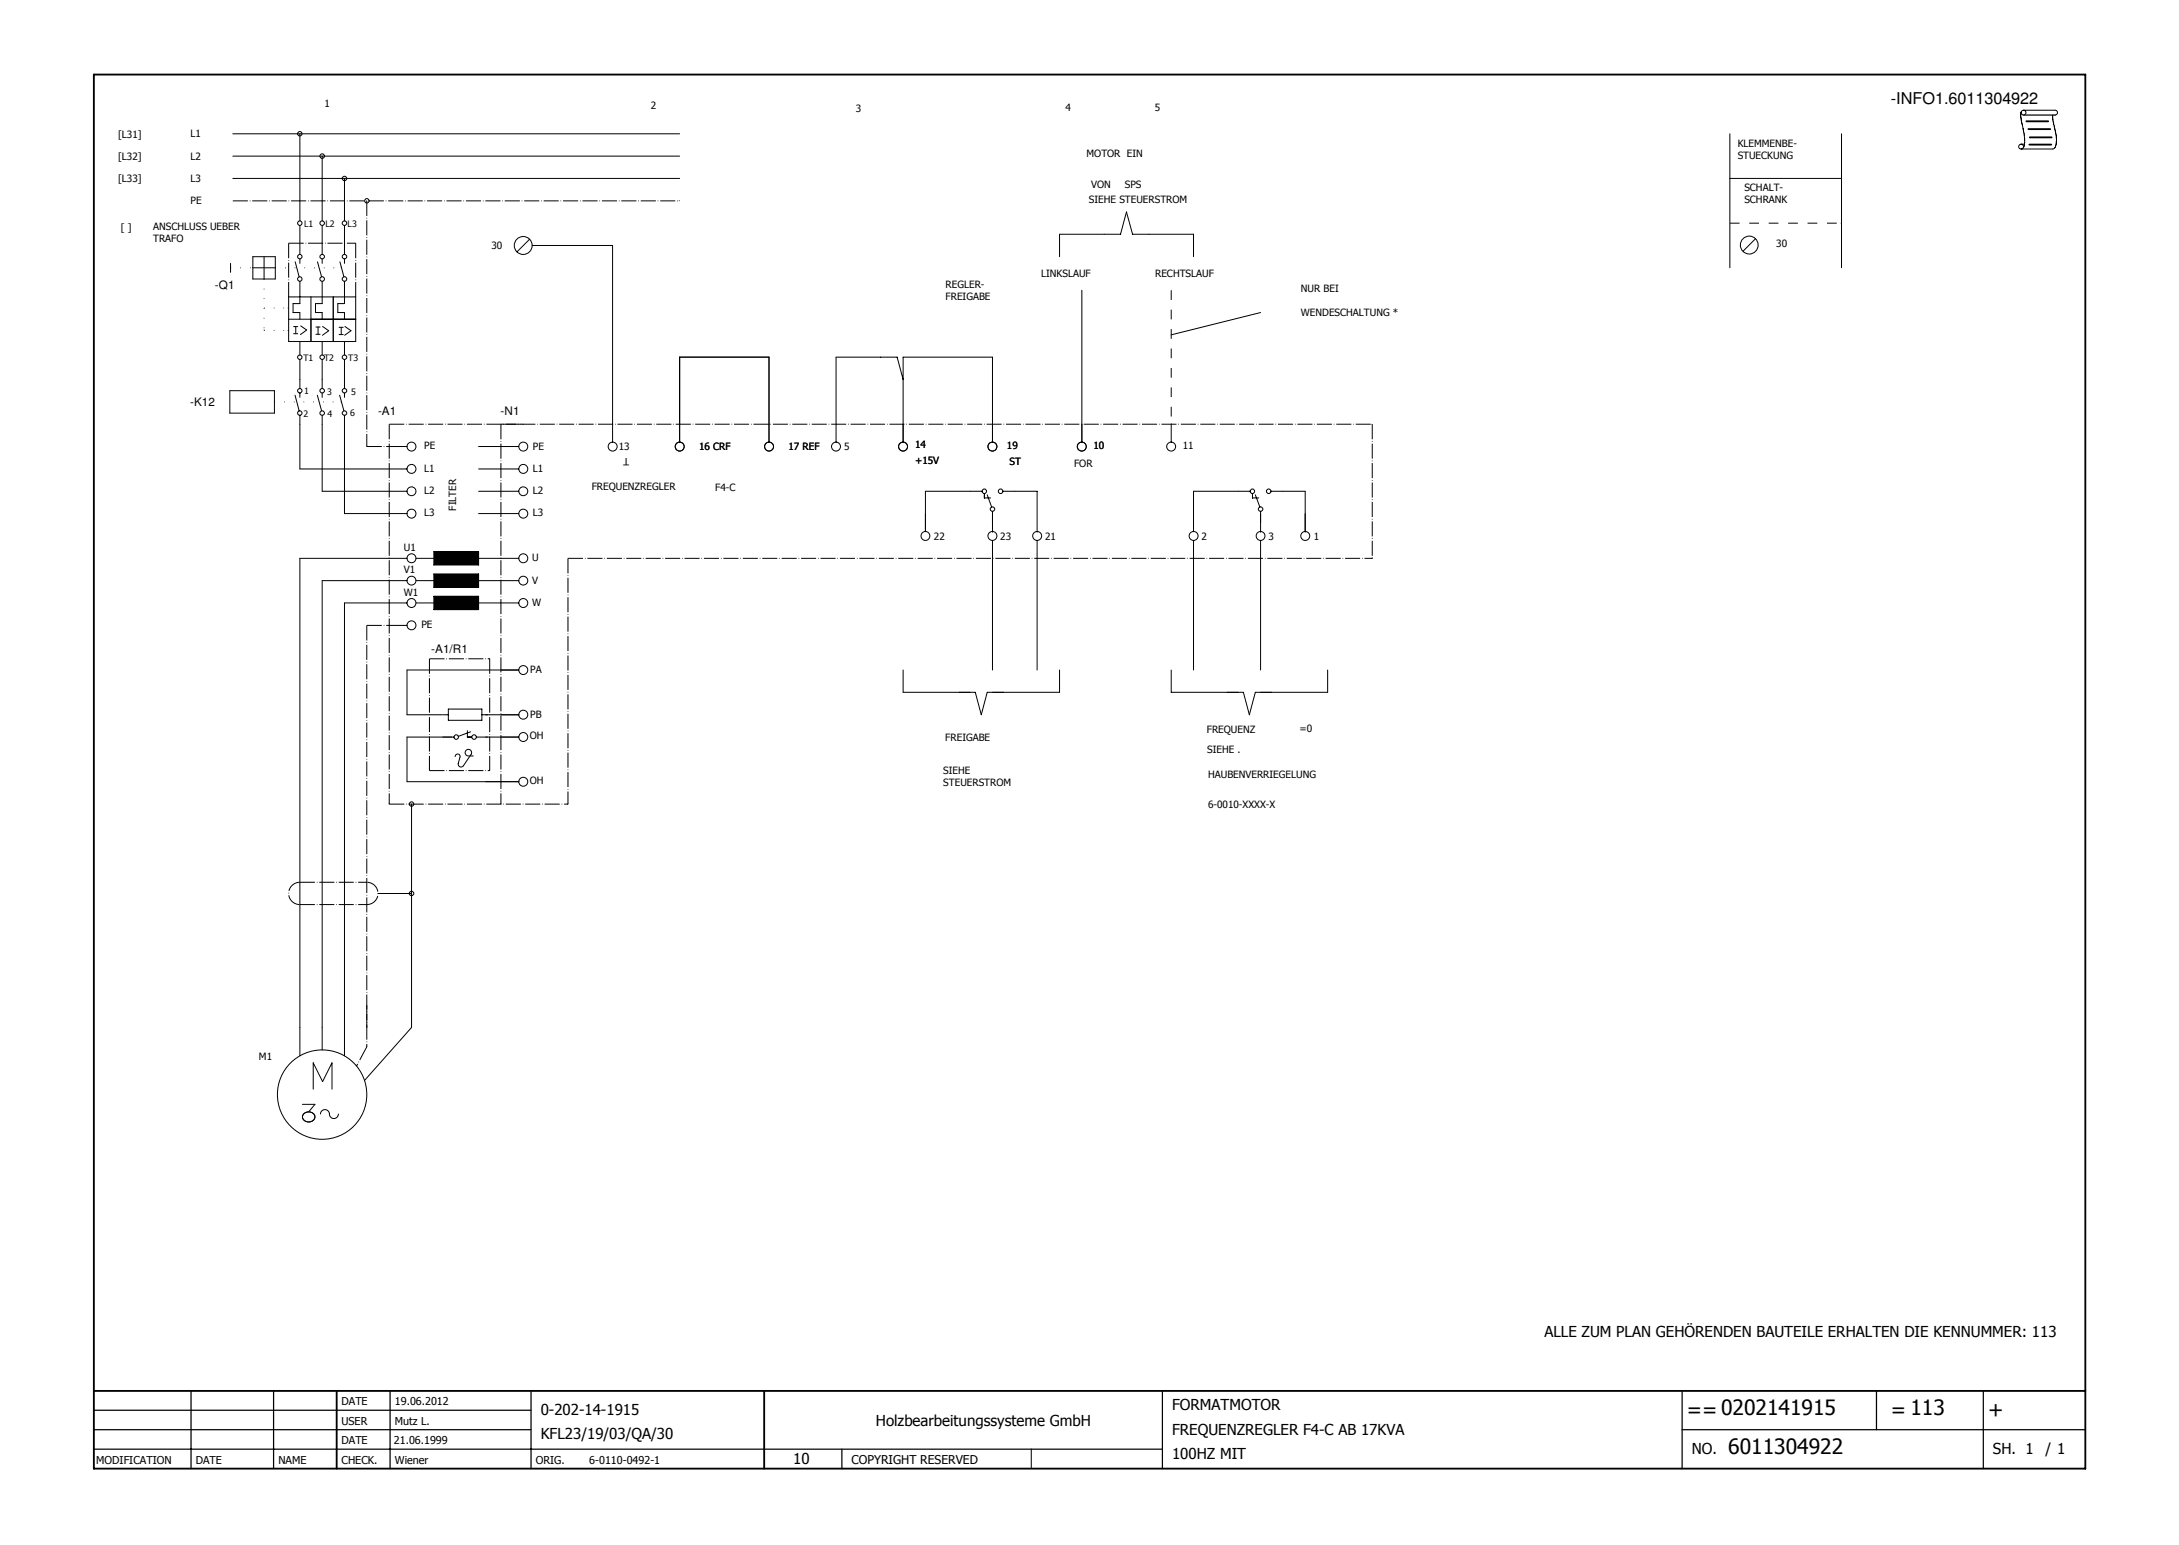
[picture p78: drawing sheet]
<svg xmlns="http://www.w3.org/2000/svg" width="297mm" height="211mm" viewBox="0 0 297 211" stroke-linecap="round" stroke-linejoin="round" font-family="sans-serif">
<defs><g id="words">
<g font-size="2.9">
<text x="230" y="193.2">==0202141915</text>
<text x="257.8" y="193.2">= 113</text>
<text x="271" y="193.2">+</text>
<text x="235.6" y="198.2">6011304922</text>
</g>
<text font-size="2.2" x="257.8" y="14.2">-INFO1.6011304922</text>
<g font-size="2.1">
<text x="210.5" y="182.3">ALLE ZUM PLAN GEHÖRENDEN BAUTEILE ERHALTEN DIE KENNUMMER: 113</text>
<text x="73.7" y="192.9">0-202-14-1915</text>
<text x="73.7" y="196.2">KFL23/19/03/QA/30</text>
<text x="119.4" y="194.4">Holzbearbeitungssysteme GmbH</text>
<text x="159.8" y="192.2">FORMATMOTOR</text>
<text x="159.8" y="195.5">FREQUENZREGLER F4-C AB 17KVA</text>
<text x="108.1" y="199.5">10</text>
<text x="159.8" y="198.9">100HZ MIT</text>
<text x="230.6" y="198.2">NO.</text>
<text x="271.7" y="198.2">SH. 1</text>
<text x="278.8" y="198.2">/ 1</text>
</g>
<text font-size="1.7" x="116.1" y="199.5">COPYRIGHT RESERVED</text>
<g font-size="1.6">
<text x="29.3" y="39.4">-Q1</text>
<text x="25.9" y="55.3">-K12</text>
<text x="51.5" y="56.6">-A1</text>
<text x="68.2" y="56.6">-N1</text>
<text x="58.8" y="89">-A1/R1</text>
</g>
<g font-size="1.5">
<text x="46.6" y="191.6">DATE</text>
<text x="53.8" y="191.6">19.06.2012</text>
<text x="46.6" y="194.2">USER</text>
<text x="46.6" y="196.9">DATE</text>
<text x="53.7" y="196.9">21.06.1999</text>
<text x="53.8" y="194.2">Mutz L.</text>
<text x="13.1" y="199.5">MODIFICATION</text>
<text x="26.7" y="199.5">DATE</text>
<text x="38" y="199.5">NAME</text>
<text x="46.6" y="199.5">CHECK.</text>
<text x="53.8" y="199.5">Wiener</text>
<text x="73" y="199.5">ORIG.</text>
<text x="80.3" y="199.5">6-0110-0492-1</text>
</g>
<g font-size="1.4">
<text x="44.2" y="14.6">1</text>
<text x="88.7" y="14.9">2</text>
<text x="116.7" y="15.3">3</text>
<text x="145.2" y="15.1">4</text>
<text x="157.4" y="15.1">5</text>
<text x="16.1" y="18.8">[L31]</text>
<text x="16.1" y="21.8">[L32]</text>
<text x="26" y="18.7">L1</text>
<text x="26" y="21.7">L2</text>
<text x="148.1" y="21.4">MOTOR EIN</text>
<text x="236.9" y="20">KLEMMENBE-</text>
<text x="236.9" y="21.7">STUECKUNG</text>
<text x="16.1" y="24.8">[L33]</text>
<text x="26" y="24.8">L3</text>
<text x="26" y="27.8">PE</text>
<text x="148.4" y="27.6">SIEHE STEUERSTROM</text>
<text x="148.7" y="25.6">VON</text>
<text x="153.3" y="25.6">SPS</text>
<text x="237.8" y="26">SCHALT-</text>
<text x="237.8" y="27.7">SCHRANK</text>
<text x="16.5" y="31.5">[ ]</text>
<text x="20.9" y="31.4">ANSCHLUSS UEBER</text>
<text x="20.9" y="33">TRAFO</text>
<text x="67" y="33.9">30</text>
<text x="242.1" y="33.7">30</text>
<text x="128.9" y="39.3">REGLER-</text>
<text x="128.9" y="41">FREIGABE</text>
<text x="141.9" y="37.8">LINKSLAUF</text>
<text x="157.5" y="37.7">RECHTSLAUF</text>
<text x="177.3" y="39.8">NUR BEI</text>
<text x="177.3" y="43">WENDESCHALTUNG *</text>
<text x="57.8" y="61.3">PE</text>
<text x="57.8" y="64.3">L1</text>
<text x="72.6" y="61.3">PE</text>
<text x="72.6" y="64.3">L1</text>
<text x="84.4" y="61.4">13</text>
<text x="85.8" y="62.5" transform="rotate(-180 85.8 62.5)">T</text>
<text x="95.3" y="61.4">16 CRF</text>
<text x="107.5" y="61.4">17 REF</text>
<text x="115.1" y="61.3">5</text>
<text x="124.7" y="61.1">14</text>
<text x="124.7" y="63.3">+15V</text>
<text x="137.3" y="61.2">19</text>
<text x="137.6" y="63.4">ST</text>
<text x="146.4" y="63.6">FOR</text>
<text x="149" y="61.2">10</text>
<text x="161.2" y="61.2">11</text>
<text x="57.8" y="67.3">L2</text>
<text x="57.8" y="70.4">L3</text>
<text x="62.2" y="69.6" transform="rotate(-90 62.2 69.6)">FILTER</text>
<text x="72.6" y="67.4">L2</text>
<text x="72.6" y="70.4">L3</text>
<text x="80.7" y="66.9">FREQUENZREGLER</text>
<text x="97.5" y="66.9">F4-C</text>
<text x="55.1" y="75.1">U1</text>
<text x="72.5" y="76.5">U</text>
<text x="127.3" y="73.7">22</text>
<text x="136.4" y="73.6">23</text>
<text x="142.5" y="73.6">21</text>
<text x="163.8" y="73.6">2</text>
<text x="172.9" y="73.6">3</text>
<text x="179.1" y="73.7">1</text>
<text x="55.1" y="78.2">V1</text>
<text x="55.1" y="81.2">W1</text>
<text x="72.5" y="79.6">V</text>
<text x="72.5" y="82.6">W</text>
<text x="57.4" y="85.7">PE</text>
<text x="72.3" y="91.8">PA</text>
<text x="72.2" y="100.8">OH</text>
<text x="72.3" y="97.9">PB</text>
<text x="128.9" y="101">FREIGABE</text>
<text x="164.5" y="99.9">FREQUENZ</text>
<text x="177.1" y="99.8">=0</text>
<text x="72.2" y="106.8">OH</text>
<text x="128.6" y="105.5">SIEHE</text>
<text x="128.6" y="107.1">STEUERSTROM</text>
<text x="164.6" y="102.7">SIEHE .</text>
<text x="164.7" y="106.1">HAUBENVERRIEGELUNG</text>
<text x="164.7" y="110.2">6-0010-XXXX-X</text>
<text x="35.3" y="144.5">M1</text>
</g>
<g font-size="1.2">
<text x="41.5" y="30.9">L1</text>
<text x="44.4" y="30.9">L2</text>
<text x="47.4" y="30.9">L3</text>
<text x="41.4" y="49.2">T1</text>
<text x="41.5" y="53.7">1</text>
<text x="44.2" y="49.2">T2</text>
<text x="44.6" y="53.8">3</text>
<text x="47.5" y="49.2">T3</text>
<text x="47.9" y="53.9">5</text>
<text x="41.4" y="56.8">2</text>
<text x="44.7" y="56.8">4</text>
<text x="47.7" y="56.7">6</text>
</g>
</g></defs>
<path d="M203 10l-190.4 190.4M12.7 112.2l125.9 88.2" fill="none" stroke="#fff" stroke-width=".14"/>
<path d="M12.8 10.2h271.5v190h-271.5zM12.8 189.6h271.5M45.9 189.6v10.6M104.2 189.6v10.6" fill="none" stroke="#010101" stroke-width=".25"/>
<g fill="none" stroke="#010101" stroke-width=".17">
<path d="M12.8 194.9h59.6M12.8 192.2h59.6M12.8 197.5h145.7M26 189.6v10.6M37.3 189.6v10.6M53.2 189.6v10.6M72.4 189.6v10.6M114.8 197.5v2.7M158.5 189.6v10.6M229.3 194.9h55M229.3 189.6v10.6M255.8 189.6v5.3"/>
<path d="M270.4 189.6v10.6"/>
</g>
<g fill="none" stroke="#010101" stroke-width=".14">
<path d="M31.7 18.2h60.9M31.7 21.3h60.9M31.7 24.3h60.9M72.2 32.6l-1.7 1.7M72.5 33.5h1.9M83.5 57.8v2.5M92.6 48.7h12.2v9.1M123.1 51.7l-.8-3h-8.3v9.1M135.3 48.7h-12.2v9.1M68.3 67h2.4M68.3 63.9h2.4M68.3 60.9h2.4"/>
<path d="M60.4 97.4h.7M61.1 96.7h4.6v1.5h-4.6zM63.7 99.6v.9h.6M64.2 99.8l-1.7 .6M65.7 97.4h.8M68.3 91.3h2.4M68.3 97.4h2.4M60.4 100.5h1.5M64.9 100.5h1.6M68.3 100.5h2.4M68.3 106.6h2.4M140.6 197.5v2.7"/>
<circle cx="71.3" cy="33.5" r="1.22"/>
<circle cx="71.3" cy="63.9" r=".61"/>
<circle cx="71.3" cy="60.9" r=".61"/>
<circle cx="71.3" cy="67" r=".61"/>
<circle cx="83.5" cy="60.9" r=".61"/>
<circle cx="71.3" cy="97.4" r=".61"/>
<circle cx="71.3" cy="91.3" r=".61"/>
<circle cx="56.1" cy="109.6" r=".31"/>
<circle cx="62.2" cy="100.5" r=".31"/>
<circle cx="64.6" cy="100.5" r=".31"/>
<circle cx="71.3" cy="106.6" r=".61"/>
<circle cx="71.3" cy="100.5" r=".61"/>
</g>
<path d="M31.7 27.4h60.9" fill="none" stroke="#010101" stroke-width=".14" stroke-dasharray="2.1 .3 .1 .3" stroke-linecap="butt"/>
<path d="M92.5 27.3l.2 .1h-.2z" fill="#010101"/>
<g fill="none" stroke="#010101" stroke-width=".14">
<path d="M40.9 18.2v9.2M43.9 21.3v6.1M47 24.3v3.1M144.4 31.9v3.1M147.5 39.6v18.2M150.5 31.9h2.2l.9-3 .8 3h2.2M40.9 57.8v6.1h12.2M43.9 57.8v9.2h9.2M47 57.8v12.2h6.1M114 57.8v2.5M135.3 48.7v9.1M159.7 57.8v2.5"/>
<path d="M40.9 76.1v67.8M43.9 79.2v63.9M132.3 67h-6.1v5.5M135.3 70v2.5M135.3 76.1v15.2M138.3 67h3.1v5.5M141.4 76.1v15.2M47 82.2v61.7M123.1 91.3v3.1h9.2M144.4 91.3v3.1h-9.1M41.2 150.5h1.7l-.8 1.1M41.5 151.8a.89 .89 0 0 1 1.4 .4 .87 .87 0 0 1-.8 .7 .87 .87 0 0 1-.9-.7z"/>
<path d="M42.7 148.5v-3.6l1.3 2.5 1.3-2.5v3.6M43.7 151.9a.61 .61 0 0 1 .6-.6 .61 .61 0 0 1 .6 .6 .61 .61 0 0 0 .6 .6 .61 .61 0 0 0 .6-.6M56.1 140.1l-6.4 7.2"/>
<circle cx="114" cy="60.9" r=".61"/>
<circle cx="159.7" cy="60.9" r=".61"/>
<circle cx="56.1" cy="121.8" r=".31"/>
<circle cx="43.9" cy="149.2" r="6.1"/>
</g>
<path d="M50 27.4v33.5M40.8 123.3h.1M40.9 120.3a1.52 1.52 0 0 0-1.6 1.5 1.52 1.52 0 0 0 1.6 1.5" fill="none" stroke="#010101" stroke-width=".14" stroke-dasharray="2.1 .3 .1 .3" stroke-linecap="butt"/>
<path d="M50 60.8h.1l-.1 .1z" fill="#010101"/>
<path d="M50 60.9h3.1" fill="none" stroke="#010101" stroke-width=".14" stroke-dasharray="2.1 .3 .1 .3" stroke-linecap="butt"/>
<path d="M52.9 60.8l.2 .1h-.2z" fill="#010101"/>
<path d="M50 85.3v54.8" fill="none" stroke="#010101" stroke-width=".14" stroke-dasharray="2.1 .3 .1 .3" stroke-linecap="butt"/>
<path d="M50 139.9h.1l-.1 .2z" fill="#010101"/>
<path d="M40.9 120.3h9.1" fill="none" stroke="#010101" stroke-width=".14" stroke-dasharray="2.1 .3 .1 .3" stroke-linecap="butt"/>
<path d="M49.9 120.2l.2 .1h-.2z" fill="#010101"/>
<path d="M40.9 123.3h9.1M50 123.3a1.52 1.52 0 0 0 1.5-1.5 1.52 1.52 0 0 0-1.5-1.5" fill="none" stroke="#010101" stroke-width=".14" stroke-dasharray="2.1 .3 .1 .3" stroke-linecap="butt"/>
<path d="M49.9 123.3l.1 .1h-.1z" fill="#010101"/>
<path d="M144.4 31.9h6.1" fill="none" stroke="#010101" stroke-width=".14"/>
<path d="M50 142.7l-1.4 2.6" fill="none" stroke="#010101" stroke-width=".14" stroke-dasharray="2.1 .3 .1 .3" stroke-linecap="butt"/>
<path d="M48.6 145.2h.1l-.1 .2z" fill="#010101"/>
<path d="M50 137v5.7" fill="none" stroke="#010101" stroke-width=".14" stroke-dasharray="2.1 .3 .1 .3" stroke-linecap="butt"/>
<path d="M50 142.6h.1l-.1 .1z" fill="#010101"/>
<path d="M156.6 31.9h6.1M51.5 121.8h4.6" fill="none" stroke="#010101" stroke-width=".14"/>
<path d="M53.1 57.8v51.8" fill="none" stroke="#010101" stroke-width=".14" stroke-dasharray="2.1 .3 .1 .3" stroke-linecap="butt"/>
<path d="M53 109.5h.1v.2z" fill="#010101"/>
<path d="M53.1 57.8h18.2" fill="none" stroke="#010101" stroke-width=".14" stroke-dasharray="2.1 .3 .1 .3" stroke-linecap="butt"/>
<path d="M71.2 57.8h.2l-.2 .1z" fill="#010101"/>
<path d="M159.7 39.6v18.2" fill="none" stroke="#010101" stroke-width=".14" stroke-dasharray="1.3 1.3" stroke-linecap="butt"/>
<path d="M159.6 57.7h.1v.2z" fill="#010101"/>
<path d="M171.8 42.6l-12.1 3M40.9 76.1h12.2M43.9 79.2h9.2M47 82.2h6.1M159.7 91.3v3.1h9.1" fill="none" stroke="#010101" stroke-width=".14"/>
<path d="M50 85.3h3.1" fill="none" stroke="#010101" stroke-width=".14" stroke-dasharray="2.1 .3 .1 .3" stroke-linecap="butt"/>
<path d="M52.9 85.2l.2 .1h-.2z" fill="#010101"/>
<path d="M53.1 109.6h24.3" fill="none" stroke="#010101" stroke-width=".14" stroke-dasharray="2.1 .3 .1 .3" stroke-linecap="butt"/>
<path d="M77.3 109.6h.2l-.2 .1z" fill="#010101"/>
<g fill="none" stroke="#010101" stroke-width=".14">
<path d="M275.5 15.3a6.9 6.9 0 0 0 .3 2.4v.2a3.6 3.6 0 0 1 0 2.2M275.5 19.7h.5M275.8 15h4.3a.33 .33 0 0 1 .4 .4 .33 .33 0 0 1-.4 .3M279.8 15.7l.2 1.2a5.3 5.3 0 0 1 .1 3.2l-.3 .2h-4.3M162.7 31.9v3.1M56.7 76.1h2.4M56.7 79.2h2.4M162.7 76.1v15.2M168.8 67h-6.1v5.5M171.8 70v2.5M171.8 76.1v15.2M174.9 67h3v5.5"/>
<path d="M55.5 91.3v6.1h4.8M56.7 82.2h2.4M171.8 94.4h9.2M56.1 109.6v30.5M61.6 100.5h-6.1v6.1h12.8"/>
<circle cx="275.5" cy="20" r=".33"/>
<circle cx="275.8" cy="15.4" r=".33"/>
</g>
<path d="M275.9 15.7h4.3" fill="none" stroke="#010101" stroke-width=".17"/>
<path d="M276.2 16.5h3M276.5 17.6h3M276.6 19.7h3M276.7 18.7h3" fill="none" stroke="#010101" stroke-width=".25"/>
<path d="M58.5 89.8v15.2" fill="none" stroke="#010101" stroke-width=".14" stroke-dasharray="2.1 .3 .1 .3" stroke-linecap="butt"/>
<path d="M58.5 104.9h.1l-.1 .2z" fill="#010101"/>
<path d="M181 91.3v3.1" fill="none" stroke="#010101" stroke-width=".14"/>
<path d="M58.5 105h8.3" fill="none" stroke="#010101" stroke-width=".14" stroke-dasharray="2.1 .3 .1 .3" stroke-linecap="butt"/>
<path d="M66.6 105l.2 .1h-.2z" fill="#010101"/>
<path d="M59.1 75.2h6.1v1.8h-6.1z" fill="none" stroke="#010101" stroke-width=".14"/>
<path d="M59.1 75.2h6.1v1.8h-6.1z" fill="#010101"/>
<path d="M187.1 57.8v18.3" fill="none" stroke="#010101" stroke-width=".14" stroke-dasharray="2.1 .3 .1 .3" stroke-linecap="butt"/>
<path d="M187 76h.1v.1z" fill="#010101"/>
<path d="M59.1 78.2h6.1v1.9h-6.1z" fill="none" stroke="#010101" stroke-width=".14"/>
<path d="M59.1 78.2h6.1v1.9h-6.1z" fill="#010101"/>
<path d="M235.8 18.2v18.3M59.1 81.3h6.1v1.8h-6.1z" fill="none" stroke="#010101" stroke-width=".14"/>
<path d="M59.1 81.3h6.1v1.8h-6.1z" fill="#010101"/>
<path d="M235.8 24.3h15.2" fill="none" stroke="#010101" stroke-width=".14"/>
<path d="M235.8 30.4h15.2" fill="none" stroke="#010101" stroke-width=".14" stroke-dasharray="1.3 1.3" stroke-linecap="butt"/>
<path d="M250.9 30.4h.2l-.2 .1z" fill="#010101"/>
<g fill="none" stroke="#010101" stroke-width=".14">
<path d="M251 18.2v18.3M239.3 32.5l-1.7 1.8M123.1 57.8v2.5M135.3 57.8v2.5M147.5 57.8v2.5M66.2 97.4h4.5M64.5 103.1h-.7a.44 .44 0 0 1-.4-.6 .44 .44 0 0 1 .6-.3 .44 .44 0 0 1 .2 .6l-1 1.6a.39 .39 0 0 1-.5 .1 .39 .39 0 0 1-.2-.4l.2-.9a.33 .33 0 0 0-.3-.4 .33 .33 0 0 0-.4 .3M66.2 100.5h4.5M66.2 106.6h4.5"/>
<circle cx="238.5" cy="33.4" r="1.22"/>
<circle cx="123.1" cy="60.9" r=".61"/>
<circle cx="135.3" cy="60.9" r=".61"/>
<circle cx="147.5" cy="60.9" r=".61"/>
</g>
<path d="M66.8 89.8v15.2" fill="none" stroke="#010101" stroke-width=".14" stroke-dasharray="2.1 .3 .1 .3" stroke-linecap="butt"/>
<path d="M66.7 104.9h.1v.2z" fill="#010101"/>
<g fill="none" stroke="#010101" stroke-width=".14">
<path d="M92.6 57.8v2.5"/>
<circle cx="92.7" cy="60.9" r=".61"/>
</g>
<path d="M58.5 89.8h8.3" fill="none" stroke="#010101" stroke-width=".14" stroke-dasharray="2.1 .3 .1 .3" stroke-linecap="butt"/>
<path d="M66.6 89.8h.2l-.2 .1z" fill="#010101"/>
<g fill="none" stroke="#010101" stroke-width=".14">
<path d="M104.8 57.8v2.5M123.1 57.8v2.5M135.3 57.8v2.5"/>
<circle cx="104.8" cy="60.9" r=".61"/>
<circle cx="123.1" cy="60.9" r=".61"/>
<circle cx="135.3" cy="60.9" r=".61"/>
</g>
<path d="M68.3 57.8v51.8" fill="none" stroke="#010101" stroke-width=".14" stroke-dasharray="2.1 .3 .1 .3" stroke-linecap="butt"/>
<path d="M68.2 109.5h.1v.2z" fill="#010101"/>
<g fill="none" stroke="#010101" stroke-width=".14">
<path d="M147.5 57.8v2.5"/>
<circle cx="147.5" cy="60.9" r=".61"/>
</g>
<path d="M68.3 57.8h118.8" fill="none" stroke="#010101" stroke-width=".14" stroke-dasharray="2.1 .3 .1 .3" stroke-linecap="butt"/>
<path d="M186.9 57.8h.2l-.2 .1z" fill="#010101"/>
<g fill="none" stroke="#010101" stroke-width=".14">
<path d="M31.3 56.3h6.1M31.3 53.3h6.1M40.9 51.7v1.3M43.9 51.7v1.3M47 53.6v.6M47 56.6v1.2M92.6 57.8v2.5M104.8 57.8v2.5M65.2 60.9h3.1M65.2 63.9h3.1M65.2 67h3.1M65.2 70h3.1"/>
<path d="M65.2 76.1h3.1M65.2 79.2h3.1"/>
<circle cx="40.9" cy="18.2" r=".3"/>
<circle cx="43.9" cy="21.3" r=".31"/>
<circle cx="47" cy="24.3" r=".31"/>
<circle cx="43.9" cy="53.3" r=".31"/>
<circle cx="47" cy="56.3" r=".31"/>
<circle cx="92.7" cy="60.9" r=".61"/>
<circle cx="104.8" cy="60.9" r=".61"/>
</g>
<path d="M37.4 54.8h9.2" fill="none" stroke="#010101" stroke-width=".14" stroke-dasharray=".1 1.2 .1 1.2" stroke-linecap="butt"/>
<path d="M46.4 54.7l.2 .1h-.2z" fill="#010101"/>
<g fill="none" stroke="#010101" stroke-width=".14">
<path d="M34.5 35h3M40.2 35.7l.6 2M31.3 53.3v3M37.4 53.3v3M39.3 46.6h3.1M40.2 53.9l.6 2.1M40.9 53.6v.6M40.9 56.6v1.2M43.3 53.9l.5 2.1M43.9 40.5v.9M43.9 53.6v.6M43.9 56.6v1.2"/>
<path d="M45.4 40.5h3.1M46.2 44.6h.6M46.3 53.9l.6 2.1M47 51.7v1.3M65.2 82.2h3.1"/>
<circle cx="40.9" cy="38" r=".3"/>
<circle cx="40.9" cy="56.3" r=".3"/>
<circle cx="40.9" cy="53.3" r=".3"/>
<circle cx="43.9" cy="56.3" r=".31"/>
<circle cx="47" cy="53.3" r=".31"/>
</g>
<path d="M39.3 33.2h9.2" fill="none" stroke="#010101" stroke-width=".14" stroke-dasharray="2.1 .3 .1 .3" stroke-linecap="butt"/>
<path d="M48.4 33.1l.1 .1h-.1z" fill="#010101"/>
<g fill="none" stroke="#010101" stroke-width=".14">
<path d="M31.4 35.9v1.2M36 35v3M40.9 35.3v.6M47 27.4v2.7M47 38.3v3.1M39.3 43.5v3.1M40.9 49v2.7M41 44.4l.8 .6M42.4 46.6h3M43.1 45.6h.5M43.1 44.6h.5M47 42.6v.9"/>
<path d="M47 46.6v1.8M48.5 43.5v3.1"/>
</g>
<path d="M37.5 36.5h9.1" fill="none" stroke="#010101" stroke-width=".14" stroke-dasharray=".1 1.2 .1 1.2" stroke-linecap="butt"/>
<path d="M46.4 36.5h.2h-.2z" fill="#010101"/>
<g fill="none" stroke="#010101" stroke-width=".14">
<path d="M37.5 35v3M43.9 27.4v2.7M43.9 38.3v2.2M40 45.5h.6M40.3 44.5v1M43 42.6h.9M43.9 49v2.7M44 44.5l.8 .6M45.4 46.6h3.1M46 42.6h1M46 41.4h1M47.9 45.1l-.9 .6"/>
<path d="M48.5 40.5v3h-9.2"/>
<circle cx="40.9" cy="35" r=".3"/>
<circle cx="43.9" cy="38" r=".31"/>
<circle cx="47" cy="38" r=".31"/>
<circle cx="40.9" cy="48.7" r=".3"/>
</g>
<path d="M39.3 33.2v7.3" fill="none" stroke="#010101" stroke-width=".14" stroke-dasharray="2.1 .3 .1 .3" stroke-linecap="butt"/>
<path d="M39.3 40.3h.1l-.1 .2z" fill="#010101"/>
<g fill="none" stroke="#010101" stroke-width=".14">
<path d="M34.5 38h3M40.9 30.7v4M43.9 35.3v.6M47 35.3v.6M39.3 40.5v3M40 44.5h.6M40.9 46.6v1.8M42.4 43.5v3.1M43 41.4v1.2M45.4 43.5v3.1M46 41.4v1.2"/>
<circle cx="43.9" cy="48.7" r=".31"/>
</g>
<path d="M48.5 33.2v7.3" fill="none" stroke="#010101" stroke-width=".14" stroke-dasharray="2.1 .3 .1 .3" stroke-linecap="butt"/>
<path d="M48.5 40.3v.2z" fill="#010101"/>
<g fill="none" stroke="#010101" stroke-width=".14">
<path d="M39.9 42.6h1M42.4 43.5v3.1M43 41.4h.9M43.9 46.6v1.8"/>
<circle cx="43.9" cy="35" r=".31"/>
</g>
<path d="M31.4 36.5h3.1" fill="none" stroke="#010101" stroke-width=".14" stroke-dasharray=".1 1.2 .1 1.2" stroke-linecap="butt"/>
<path d="M34.4 36.5h.1h-.1z" fill="#010101"/>
<g fill="none" stroke="#010101" stroke-width=".14">
<path d="M34.5 36.5h3M40.9 27.4v2.7M43.9 30.7v4M46.3 35.7l.6 2M40.9 40.5v.9h-1M40.9 42.6v.9M42.4 40.5v3M44.8 45.1l-.8 .6M45.4 40.5v6.1M46.5 44.6v1M47 49v2.7M47 44.5l.9 .6"/>
<circle cx="40.9" cy="30.4" r=".3"/>
<circle cx="47" cy="35" r=".31"/>
</g>
<path d="M36 42h3.3" fill="none" stroke="#010101" stroke-width=".14" stroke-dasharray=".1 1.2 .1 1.2" stroke-linecap="butt"/>
<path d="M39.2 41.9l.2 .1h-.2z" fill="#010101"/>
<path d="M43.3 35.7l.5 2M47 30.7v4M41.8 45l-.8 .6" fill="none" stroke="#010101" stroke-width=".14"/>
<path d="M36 45h3.3" fill="none" stroke="#010101" stroke-width=".14" stroke-dasharray=".1 1.2 .1 1.2" stroke-linecap="butt"/>
<path d="M39.2 45h.2l-.2 .1z" fill="#010101"/>
<g fill="none" stroke="#010101" stroke-width=".14">
<path d="M34.5 35v3M40.9 38.3v2.2M39.3 40.5h3.1M39.9 41.4v1.2M43.9 42.6v.9M45.4 40.5v3M46.2 45.6h.6"/>
<circle cx="43.9" cy="30.4" r=".31"/>
<circle cx="47" cy="30.4" r=".31"/>
</g>
<path d="M36 38v7" fill="none" stroke="#010101" stroke-width=".14" stroke-dasharray=".1 1.2 .1 1.2" stroke-linecap="butt"/>
<path d="M36 44.9v.2z" fill="#010101"/>
<g fill="none" stroke="#010101" stroke-width=".14">
<path d="M42.4 40.5h3M43.4 44.6v1M126.2 70v2.4M132.3 67h1.6M134.2 67.3v.6h.8M134.6 67.5l.6 1.6M135.3 69.7v1.5M135.3 73.7v2.4M136.7 67h1.6M141.4 73.7v2.4M162.7 73.7v2.4M168.8 67h1.6"/>
<path d="M170.7 67.3v.6h.9M171.1 67.5l.6 1.6M171.8 69.7v1.5M171.8 73.7v2.4M173.3 67h1.6M177.9 70v2.4M55.5 91.3h15.2M130.7 94.4h2.3l.8 3 .8-3h2.2M167.3 94.4h2.2l.8 3 .8-3h2.3"/>
<circle cx="50" cy="27.4" r=".3"/>
<circle cx="47" cy="48.7" r=".31"/>
<circle cx="126.1" cy="73.1" r=".6"/>
<circle cx="134.2" cy="67" r=".3"/>
<circle cx="135.3" cy="73.1" r=".61"/>
<circle cx="135.3" cy="69.4" r=".31"/>
<circle cx="136.4" cy="67" r=".31"/>
<circle cx="141.4" cy="73.1" r=".61"/>
<circle cx="162.7" cy="73.1" r=".61"/>
<circle cx="170.7" cy="67" r=".3"/>
<circle cx="171.8" cy="73.1" r=".6"/>
<circle cx="171.8" cy="69.4" r=".31"/>
<circle cx="172.9" cy="67" r=".31"/>
<circle cx="177.9" cy="73.1" r=".61"/>
</g>
<path d="M77.4 76.1h109.7" fill="none" stroke="#010101" stroke-width=".14" stroke-dasharray="2.1 .3 .1 .3" stroke-linecap="butt"/>
<path d="M186.9 76.1h.2h-.2z" fill="#010101"/>
<path d="M77.4 76.1v33.5" fill="none" stroke="#010101" stroke-width=".14" stroke-dasharray="2.1 .3 .1 .3" stroke-linecap="butt"/>
<path d="M77.4 109.5h.1l-.1 .2z" fill="#010101"/>
<g fill="none" stroke="#010101" stroke-width=".14">
<path d="M74.4 33.5h9.1v24.3M92.6 48.7v9.1M53.1 60.9h2.4M53.1 63.9h2.4M53.1 67h2.4M53.1 70h2.4M53.1 76.1h2.4M53.1 79.2h2.4M68.3 70h2.4M68.3 76.1h2.4M68.3 79.2h2.4M53.1 82.2h2.4"/>
<path d="M53.1 85.3h2.4M68.3 82.2h2.4"/>
<circle cx="56.1" cy="76.1" r=".61"/>
<circle cx="56.1" cy="63.9" r=".61"/>
<circle cx="56.1" cy="70" r=".61"/>
<circle cx="56.1" cy="60.9" r=".61"/>
<circle cx="56.1" cy="67" r=".6"/>
<circle cx="56.1" cy="79.2" r=".6"/>
<circle cx="71.3" cy="76.1" r=".61"/>
<circle cx="71.3" cy="70" r=".61"/>
<circle cx="71.3" cy="79.2" r=".61"/>
<circle cx="56.1" cy="85.2" r=".61"/>
<circle cx="56.1" cy="82.2" r=".61"/>
<circle cx="71.3" cy="82.2" r=".61"/>
</g>
<use href="#words"/>
</svg>
